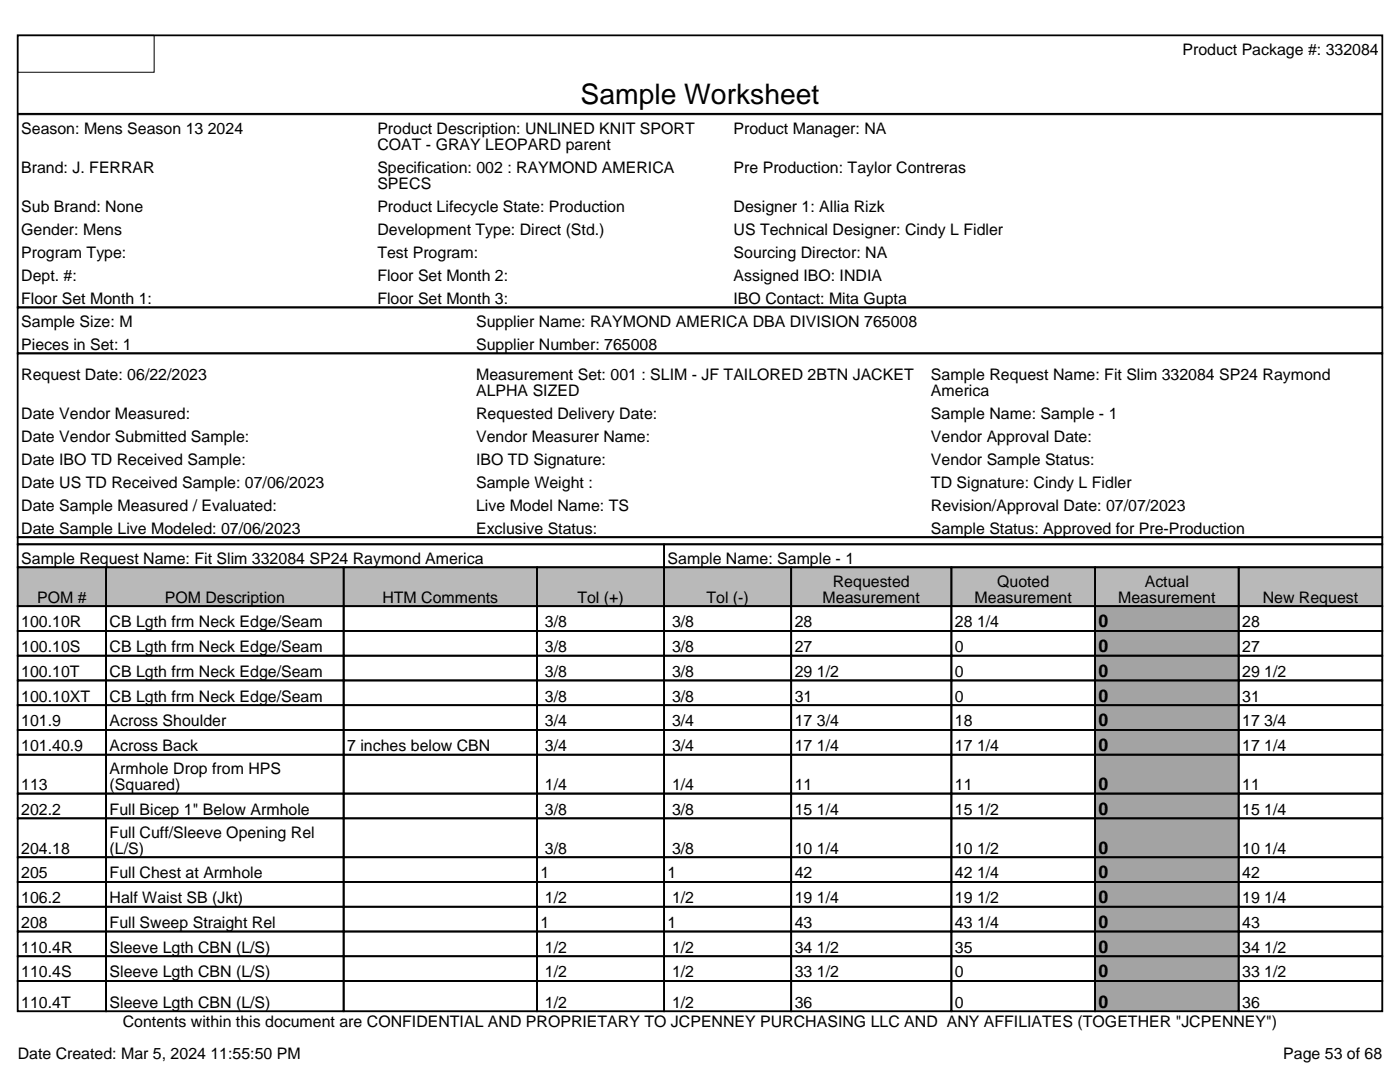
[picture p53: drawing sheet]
<svg xmlns="http://www.w3.org/2000/svg" width="279mm" height="216mm" viewBox="0 0 279 216" stroke-linecap="round" stroke-linejoin="round" font-family="sans-serif">
<defs><g id="words">
<text font-size="5.6" x="115.9" y="20.8">Sample Worksheet</text>
<g font-size="3.5">
<text x="219.2" y="125.2">0</text>
<text x="219.2" y="130.1">0</text>
<text x="219.2" y="135.1">0</text>
<text x="219.2" y="140">0</text>
<text x="219.2" y="144.9">0</text>
<text x="219.2" y="149.9">0</text>
<text x="219.2" y="157.6">0</text>
<text x="219.2" y="162.6">0</text>
<text x="219.2" y="170.3">0</text>
<text x="219.2" y="175.3">0</text>
<text x="219.2" y="180.2">0</text>
<text x="219.2" y="185.2">0</text>
<text x="219.2" y="190.1">0</text>
<text x="219.2" y="195">0</text>
<text x="219.2" y="201.1">0</text>
</g>
<g font-size="3.2">
<text x="236" y="10.9">Product Package #: 332084</text>
<text x="4.2" y="26.8">Season: Mens Season 13 2024</text>
<text x="75.3" y="26.8">Product Description: UNLINED KNIT SPORT</text>
<text x="75.3" y="29.9">COAT - GRAY LEOPARD parent</text>
<text x="146.4" y="26.8">Product Manager: NA</text>
<text x="4.2" y="34.5">Brand: J. FERRAR</text>
<text x="75.3" y="34.5">Specification: 002 : RAYMOND AMERICA</text>
<text x="146.4" y="34.5">Pre Production: Taylor Contreras</text>
<text x="75.3" y="37.7">SPECS</text>
<text x="4.2" y="42.3">Sub Brand: None</text>
<text x="4.2" y="46.9">Gender: Mens</text>
<text x="75.3" y="42.3">Product Lifecycle State: Production</text>
<text x="75.3" y="46.9">Development Type: Direct (Std.)</text>
<text x="146.4" y="42.3">Designer 1: Allia Rizk</text>
<text x="146.4" y="46.9">US Technical Designer: Cindy L Fidler</text>
<text x="4.2" y="51.5">Program Type:</text>
<text x="75.3" y="51.5">Test Program:</text>
<text x="146.4" y="51.5">Sourcing Director: NA</text>
<text x="4.2" y="56">Dept. #:</text>
<text x="75.3" y="56">Floor Set Month 2:</text>
<text x="146.4" y="56">Assigned IBO: INDIA</text>
<text x="4.2" y="60.6">Floor Set Month 1:</text>
<text x="4.2" y="65.2">Sample Size: M</text>
<text x="75.3" y="60.6">Floor Set Month 3:</text>
<text x="95" y="65.2">Supplier Name: RAYMOND AMERICA DBA DIVISION 765008</text>
<text x="146.4" y="60.6">IBO Contact: Mita Gupta</text>
<text x="4.2" y="69.8">Pieces in Set: 1</text>
<text x="95" y="69.8">Supplier Number: 765008</text>
<text x="4.2" y="75.8">Request Date: 06/22/2023</text>
<text x="95" y="75.8">Measurement Set: 001 : SLIM - JF TAILORED 2BTN JACKET</text>
<text x="185.8" y="75.8">Sample Request Name: Fit Slim 332084 SP24 Raymond</text>
<text x="4.2" y="83.6">Date Vendor Measured:</text>
<text x="95" y="79">ALPHA SIZED</text>
<text x="95" y="83.6">Requested Delivery Date:</text>
<text x="185.8" y="79">America</text>
<text x="185.8" y="83.6">Sample Name: Sample - 1</text>
<text x="4.2" y="88.1">Date Vendor Submitted Sample:</text>
<text x="95" y="88.1">Vendor Measurer Name:</text>
<text x="185.8" y="88.1">Vendor Approval Date:</text>
<text x="4.2" y="92.7">Date IBO TD Received Sample:</text>
<text x="95" y="92.7">IBO TD Signature:</text>
<text x="185.8" y="92.7">Vendor Sample Status:</text>
<text x="4.2" y="97.3">Date US TD Received Sample: 07/06/2023</text>
<text x="4.2" y="101.9">Date Sample Measured / Evaluated:</text>
<text x="95" y="97.3">Sample Weight :</text>
<text x="95" y="101.9">Live Model Name: TS</text>
<text x="185.8" y="97.3">TD Signature: Cindy L Fidler</text>
<text x="185.8" y="101.9">Revision/Approval Date: 07/07/2023</text>
<text x="4.2" y="106.5">Date Sample Live Modeled: 07/06/2023</text>
<text x="95" y="106.5">Exclusive Status:</text>
<text x="185.8" y="106.5">Sample Status: Approved for Pre-Production</text>
<text x="4.2" y="112.5">Sample Request Name: Fit Slim 332084 SP24 Raymond America</text>
<text x="133.2" y="112.5">Sample Name: Sample - 1</text>
<text x="166.2" y="117.1">Requested</text>
<text x="199" y="117.1">Quoted</text>
<text x="228.5" y="117.1">Actual</text>
<text x="4.2" y="125.2">100.10R</text>
<text x="7.4" y="120.3">POM #</text>
<text x="21.9" y="125.2">CB Lgth frm Neck Edge/Seam</text>
<text x="32.9" y="120.3">POM Description</text>
<text x="76.3" y="120.3">HTM Comments</text>
<text x="108.8" y="125.2">3/8</text>
<text x="115.2" y="120.3">Tol (+)</text>
<text x="134.1" y="125.2">3/8</text>
<text x="141" y="120.3">Tol (-)</text>
<text x="158.6" y="125.2">28</text>
<text x="164.2" y="120.3">Measurement</text>
<text x="190.6" y="125.2">28 1/4</text>
<text x="194.5" y="120.3">Measurement</text>
<text x="223.2" y="120.3">Measurement</text>
<text x="247.9" y="125.2">28</text>
<text x="252" y="120.3">New Request</text>
<text x="4.2" y="130.1">100.10S</text>
<text x="21.9" y="130.1">CB Lgth frm Neck Edge/Seam</text>
<text x="108.8" y="130.1">3/8</text>
<text x="134.1" y="130.1">3/8</text>
<text x="158.6" y="130.1">27</text>
<text x="190.6" y="130.1">0</text>
<text x="247.9" y="130.1">27</text>
<text x="4.2" y="135.1">100.10T</text>
<text x="21.9" y="135.1">CB Lgth frm Neck Edge/Seam</text>
<text x="108.8" y="135.1">3/8</text>
<text x="134.1" y="135.1">3/8</text>
<text x="158.6" y="135.1">29 1/2</text>
<text x="190.6" y="135.1">0</text>
<text x="247.9" y="135.1">29 1/2</text>
<text x="4.2" y="140">100.10XT</text>
<text x="21.9" y="140">CB Lgth frm Neck Edge/Seam</text>
<text x="108.8" y="140">3/8</text>
<text x="134.1" y="140">3/8</text>
<text x="158.6" y="140">31</text>
<text x="190.6" y="140">0</text>
<text x="247.9" y="140">31</text>
<text x="4.2" y="144.9">101.9</text>
<text x="4.2" y="149.9">101.40.9</text>
<text x="21.9" y="144.9">Across Shoulder</text>
<text x="21.9" y="149.9">Across Back</text>
<text x="69.3" y="149.9">7 inches below CBN</text>
<text x="108.8" y="144.9">3/4</text>
<text x="108.8" y="149.9">3/4</text>
<text x="134.1" y="144.9">3/4</text>
<text x="134.1" y="149.9">3/4</text>
<text x="158.6" y="144.9">17 3/4</text>
<text x="158.6" y="149.9">17 1/4</text>
<text x="190.6" y="144.9">18</text>
<text x="190.6" y="149.9">17 1/4</text>
<text x="247.9" y="144.9">17 3/4</text>
<text x="247.9" y="149.9">17 1/4</text>
<text x="21.9" y="154.5">Armhole Drop from HPS</text>
<text x="4.2" y="157.6">113</text>
<text x="21.9" y="157.6">(Squared)</text>
<text x="108.8" y="157.6">1/4</text>
<text x="134.1" y="157.6">1/4</text>
<text x="158.6" y="157.6">11</text>
<text x="190.6" y="157.6">11</text>
<text x="247.9" y="157.6">11</text>
<text x="4.2" y="162.6">202.2</text>
<text x="21.9" y="162.6">Full Bicep 1&quot; Below Armhole</text>
<text x="21.9" y="167.2">Full Cuff/Sleeve Opening Rel</text>
<text x="108.8" y="162.6">3/8</text>
<text x="134.1" y="162.6">3/8</text>
<text x="158.6" y="162.6">15 1/4</text>
<text x="190.6" y="162.6">15 1/2</text>
<text x="247.9" y="162.6">15 1/4</text>
<text x="4.2" y="170.3">204.18</text>
<text x="21.9" y="170.3">(L/S)</text>
<text x="108.8" y="170.3">3/8</text>
<text x="134.1" y="170.3">3/8</text>
<text x="158.6" y="170.3">10 1/4</text>
<text x="190.6" y="170.3">10 1/2</text>
<text x="247.9" y="170.3">10 1/4</text>
<text x="4.2" y="175.3">205</text>
<text x="21.9" y="175.3">Full Chest at Armhole</text>
<text x="107.9" y="175.3">1</text>
<text x="133.2" y="175.3">1</text>
<text x="158.6" y="175.3">42</text>
<text x="190.6" y="175.3">42 1/4</text>
<text x="247.9" y="175.3">42</text>
<text x="4.2" y="180.2">106.2</text>
<text x="4.2" y="185.2">208</text>
<text x="21.9" y="180.2">Half Waist SB (Jkt)</text>
<text x="21.9" y="185.2">Full Sweep Straight Rel</text>
<text x="107.9" y="185.2">1</text>
<text x="108.8" y="180.2">1/2</text>
<text x="133.2" y="185.2">1</text>
<text x="134.1" y="180.2">1/2</text>
<text x="158.6" y="180.2">19 1/4</text>
<text x="158.6" y="185.2">43</text>
<text x="190.6" y="180.2">19 1/2</text>
<text x="190.6" y="185.2">43 1/4</text>
<text x="247.9" y="180.2">19 1/4</text>
<text x="247.9" y="185.2">43</text>
<text x="4.2" y="190.1">110.4R</text>
<text x="21.9" y="190.1">Sleeve Lgth CBN (L/S)</text>
<text x="108.8" y="190.1">1/2</text>
<text x="134.1" y="190.1">1/2</text>
<text x="158.6" y="190.1">34 1/2</text>
<text x="190.6" y="190.1">35</text>
<text x="247.9" y="190.1">34 1/2</text>
<text x="4.2" y="195">110.4S</text>
<text x="21.9" y="195">Sleeve Lgth CBN (L/S)</text>
<text x="108.8" y="195">1/2</text>
<text x="134.1" y="195">1/2</text>
<text x="158.6" y="195">33 1/2</text>
<text x="190.6" y="195">0</text>
<text x="247.9" y="195">33 1/2</text>
<text x="4.2" y="201.1">110.4T</text>
<text x="21.9" y="201.1">Sleeve Lgth CBN (L/S)</text>
<text x="108.8" y="201.1">1/2</text>
<text x="134.1" y="201.1">1/2</text>
<text x="158.6" y="201.1">36</text>
<text x="190.6" y="201.1">0</text>
<text x="247.9" y="201.1">36</text>
<text x="24.5" y="205">Contents within this document are CONFIDENTIAL AND PROPRIETARY TO JCPENNEY PURCHASING LLC AND ANY AFFILIATES (TOGETHER &quot;JCPENNEY&quot;)</text>
<text x="3.5" y="211.3">Date Created: Mar 5, 2024 11:55:50 PM</text>
<text x="256.1" y="211.3">Page 53 of 68</text>
</g>
</g></defs>
<g fill="#b7b9bb">
<path d="M3.5 113.2h17.7v7.8h-17.7z"/>
<path d="M21.2 113.2h47.4v7.8h-47.4z"/>
<path d="M68.6 113.2h38.6v7.8h-38.6z"/>
<path d="M107.2 113.2h25.3v7.8h-25.3z"/>
<path d="M132.5 113.2h25.4v7.8h-25.4z"/>
<path d="M157.9 113.2h32v7.8h-32z"/>
<path d="M189.9 113.2h28.6v7.8h-28.6z"/>
<path d="M218.5 113.2h28.7v7.8h-28.7z"/>
<path d="M247.2 113.2h28.7v7.8h-28.7z"/>
</g>
<g fill="#a3a3a3">
<path d="M218.5 121h28.7v4.9h-28.7z"/>
<path d="M218.5 125.9h28.7v4.9h-28.7z"/>
<path d="M218.5 130.8h28.7v5h-28.7z"/>
<path d="M218.5 135.8h28.7v4.9h-28.7z"/>
<path d="M218.5 140.7h28.7v5h-28.7z"/>
<path d="M218.5 145.7h28.7v4.9h-28.7z"/>
<path d="M218.5 150.6h28.7v7.8h-28.7z"/>
<path d="M218.5 158.4h28.7v4.9h-28.7z"/>
<path d="M218.5 163.3h28.7v7.8h-28.7z"/>
<path d="M218.5 171.1h28.7v4.9h-28.7z"/>
<path d="M218.5 176h28.7v4.9h-28.7z"/>
<path d="M218.5 180.9h28.7v5h-28.7z"/>
<path d="M218.5 185.9h28.7v4.9h-28.7z"/>
<path d="M218.5 190.8h28.7v4.9h-28.7z"/>
<path d="M218.5 195.7h28.7v6.1h-28.7z"/>
</g>
<g fill="none" stroke="#000" stroke-width=".35">
<path d="M3.5 7.1h272.4v54.2h-272.4zM3.5 22.7h272.4M3.5 61.3h272.4v9.2h-272.4zM3.5 70.5h272.4v36.7h-272.4zM3.5 107.2h272.4v1.4h-272.4zM3.5 108.6h129v4.6h-129zM3.5 113.2h17.7v7.8h-17.7zM21.2 113.2h47.4v7.8h-47.4zM68.6 113.2h38.6v7.8h-38.6zM107.2 113.2h25.3v7.8h-25.3zM132.5 108.6h143.4v4.6h-143.4zM132.5 113.2h25.4v7.8h-25.4z"/>
<path d="M157.9 113.2h32v7.8h-32zM189.9 113.2h28.6v7.8h-28.6zM218.5 113.2h28.7v7.8h-28.7zM247.2 113.2h28.7v7.8h-28.7zM3.5 121h17.7v4.9h-17.7zM3.5 125.9h17.7v4.9h-17.7zM3.5 130.8h17.7v5h-17.7zM3.5 135.8h17.7v4.9h-17.7zM21.2 121h47.4v4.9h-47.4zM21.2 125.9h47.4v4.9h-47.4zM21.2 130.8h47.4v5h-47.4zM21.2 135.8h47.4v4.9h-47.4z"/>
<path d="M68.6 121h38.6v4.9h-38.6zM68.6 125.9h38.6v4.9h-38.6zM68.6 130.8h38.6v5h-38.6zM68.6 135.8h38.6v4.9h-38.6zM107.2 121h25.3v4.9h-25.3zM107.2 125.9h25.3v4.9h-25.3zM107.2 130.8h25.3v5h-25.3zM107.2 135.8h25.3v4.9h-25.3zM132.5 121h25.4v4.9h-25.4zM132.5 125.9h25.4v4.9h-25.4zM132.5 130.8h25.4v5h-25.4zM132.5 135.8h25.4v4.9h-25.4z"/>
<path d="M157.9 121h32v4.9h-32zM157.9 125.9h32v4.9h-32zM157.9 130.8h32v5h-32zM157.9 135.8h32v4.9h-32zM189.9 121h28.6v4.9h-28.6zM189.9 125.9h28.6v4.9h-28.6zM189.9 130.8h28.6v5h-28.6zM189.9 135.8h28.6v4.9h-28.6zM218.5 121h28.7v4.9h-28.7zM218.5 125.9h28.7v4.9h-28.7zM218.5 130.8h28.7v5h-28.7zM218.5 135.8h28.7v4.9h-28.7z"/>
<path d="M247.2 121h28.7v4.9h-28.7zM247.2 125.9h28.7v4.9h-28.7zM247.2 130.8h28.7v5h-28.7zM247.2 135.8h28.7v4.9h-28.7zM3.5 140.7h17.7v5h-17.7zM3.5 145.7h17.7v4.9h-17.7zM3.5 150.6h17.7v7.8h-17.7zM3.5 158.4h17.7v4.9h-17.7zM21.2 140.7h47.4v5h-47.4zM21.2 145.7h47.4v4.9h-47.4zM21.2 150.6h47.4v7.8h-47.4zM21.2 158.4h47.4v4.9h-47.4z"/>
<path d="M68.6 140.7h38.6v5h-38.6zM68.6 145.7h38.6v4.9h-38.6zM68.6 150.6h38.6v7.8h-38.6zM68.6 158.4h38.6v4.9h-38.6zM107.2 140.7h25.3v5h-25.3zM107.2 145.7h25.3v4.9h-25.3zM107.2 150.6h25.3v7.8h-25.3zM107.2 158.4h25.3v4.9h-25.3zM132.5 140.7h25.4v5h-25.4zM132.5 145.7h25.4v4.9h-25.4zM132.5 150.6h25.4v7.8h-25.4zM132.5 158.4h25.4v4.9h-25.4z"/>
<path d="M157.9 140.7h32v5h-32zM157.9 145.7h32v4.9h-32zM157.9 150.6h32v7.8h-32zM157.9 158.4h32v4.9h-32zM189.9 140.7h28.6v5h-28.6zM189.9 145.7h28.6v4.9h-28.6zM189.9 150.6h28.6v7.8h-28.6zM189.9 158.4h28.6v4.9h-28.6zM218.5 140.7h28.7v5h-28.7zM218.5 145.7h28.7v4.9h-28.7zM218.5 150.6h28.7v7.8h-28.7zM218.5 158.4h28.7v4.9h-28.7z"/>
<path d="M247.2 140.7h28.7v5h-28.7zM247.2 145.7h28.7v4.9h-28.7zM247.2 150.6h28.7v7.8h-28.7zM247.2 158.4h28.7v4.9h-28.7zM3.5 163.3h17.7v7.8h-17.7zM3.5 171.1h17.7v4.9h-17.7zM3.5 176h17.7v4.9h-17.7zM21.2 163.3h47.4v7.8h-47.4zM21.2 171.1h47.4v4.9h-47.4zM21.2 176h47.4v4.9h-47.4zM68.6 163.3h38.6v7.8h-38.6zM68.6 171.1h38.6v4.9h-38.6z"/>
<path d="M68.6 176h38.6v4.9h-38.6zM107.2 163.3h25.3v7.8h-25.3zM107.2 171.1h25.3v4.9h-25.3zM107.2 176h25.3v4.9h-25.3zM132.5 163.3h25.4v7.8h-25.4zM132.5 171.1h25.4v4.9h-25.4zM132.5 176h25.4v4.9h-25.4zM157.9 163.3h32v7.8h-32zM157.9 171.1h32v4.9h-32zM157.9 176h32v4.9h-32zM189.9 163.3h28.6v7.8h-28.6zM189.9 171.1h28.6v4.9h-28.6z"/>
<path d="M189.9 176h28.6v4.9h-28.6zM218.5 163.3h28.7v7.8h-28.7zM218.5 171.1h28.7v4.9h-28.7zM218.5 176h28.7v4.9h-28.7zM247.2 163.3h28.7v7.8h-28.7zM247.2 171.1h28.7v4.9h-28.7zM247.2 176h28.7v4.9h-28.7zM3.5 180.9h17.7v5h-17.7zM3.5 185.9h17.7v4.9h-17.7zM3.5 190.8h17.7v4.9h-17.7zM3.5 195.7h17.7v6.1h-17.7zM21.2 180.9h47.4v5h-47.4z"/>
<path d="M21.2 185.9h47.4v4.9h-47.4zM21.2 190.8h47.4v4.9h-47.4zM21.2 195.7h47.4v6.1h-47.4zM68.6 180.9h38.6v5h-38.6zM68.6 185.9h38.6v4.9h-38.6zM68.6 190.8h38.6v4.9h-38.6zM68.6 195.7h38.6v6.1h-38.6zM107.2 180.9h25.3v5h-25.3zM107.2 185.9h25.3v4.9h-25.3zM107.2 190.8h25.3v4.9h-25.3zM107.2 195.7h25.3v6.1h-25.3zM132.5 180.9h25.4v5h-25.4z"/>
<path d="M132.5 185.9h25.4v4.9h-25.4zM132.5 190.8h25.4v4.9h-25.4zM132.5 195.7h25.4v6.1h-25.4zM157.9 180.9h32v5h-32zM157.9 185.9h32v4.9h-32zM157.9 190.8h32v4.9h-32zM157.9 195.7h32v6.1h-32zM189.9 180.9h28.6v5h-28.6zM189.9 185.9h28.6v4.9h-28.6zM189.9 190.8h28.6v4.9h-28.6zM189.9 195.7h28.6v6.1h-28.6zM218.5 180.9h28.7v5h-28.7z"/>
<path d="M218.5 185.9h28.7v4.9h-28.7zM218.5 190.8h28.7v4.9h-28.7zM218.5 195.7h28.7v6.1h-28.7zM247.2 180.9h28.7v5h-28.7zM247.2 185.9h28.7v4.9h-28.7zM247.2 190.8h28.7v4.9h-28.7zM247.2 195.7h28.7v6.1h-28.7z"/>
</g>
<path d="M3.5 7.1h27.3v7.3h-27.3zM3.5 22.9h272.4v38.4h-272.4zM3.5 107.2h272.4v94.6h-272.4z" fill="none" stroke="#000" stroke-width=".2"/>
<use href="#words"/>
</svg>
